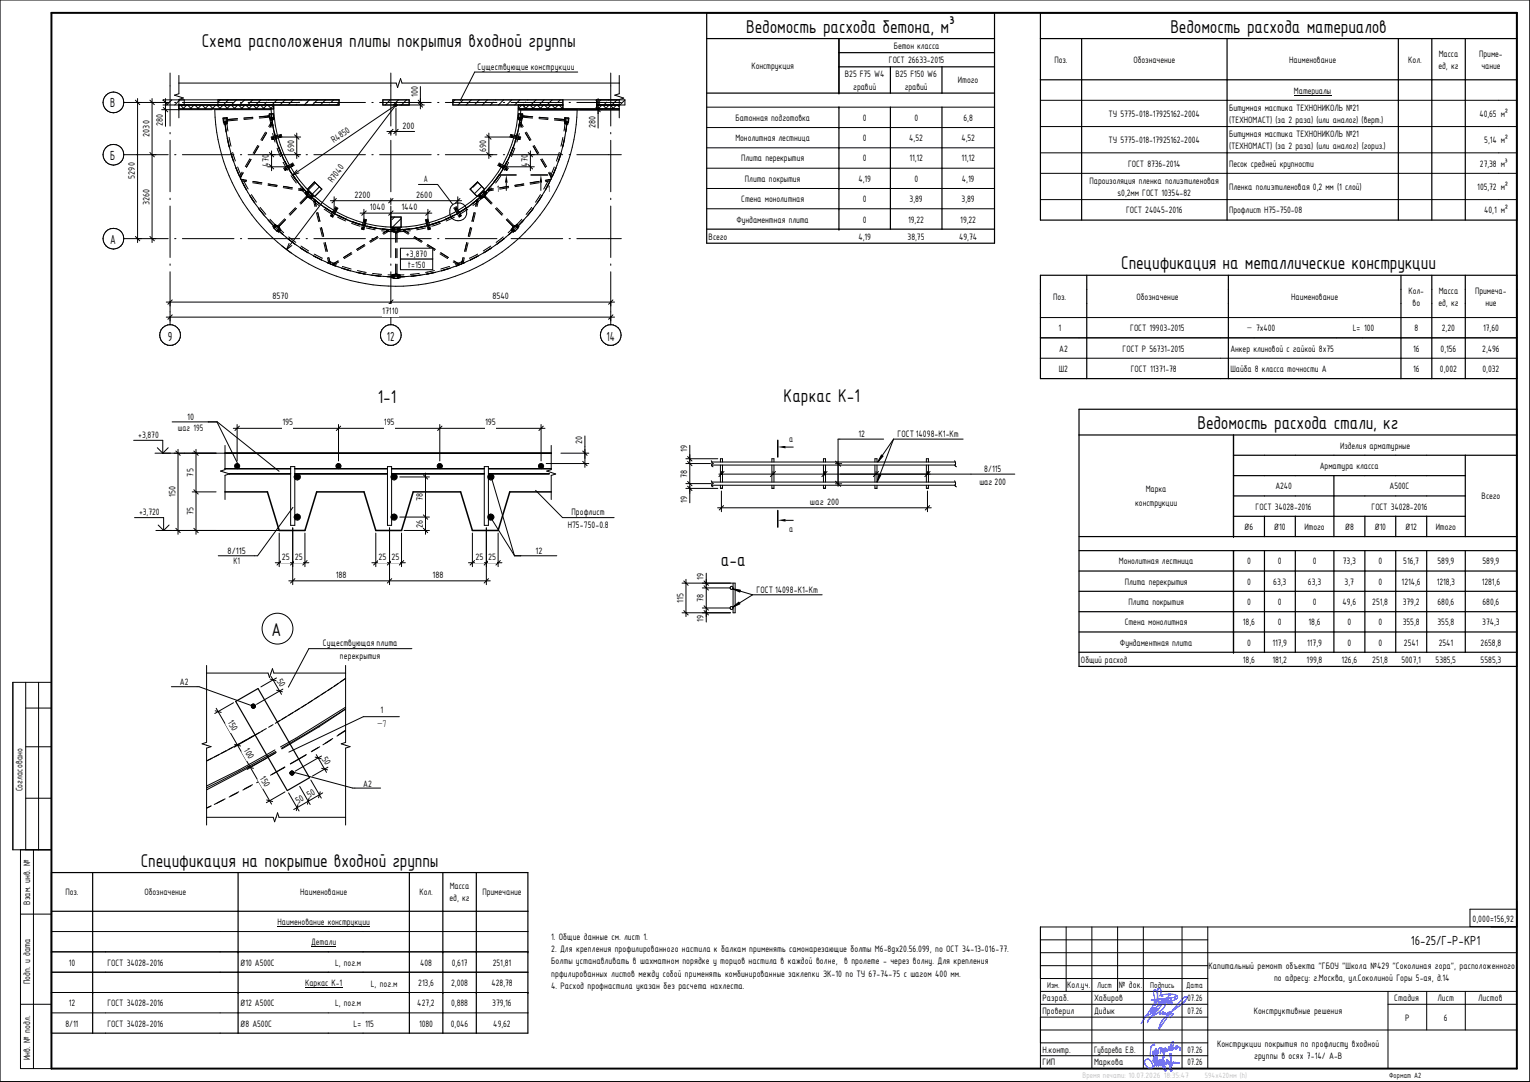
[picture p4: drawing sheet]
<svg xmlns="http://www.w3.org/2000/svg" width="594mm" height="420mm" viewBox="0 0 594 420" stroke-linecap="round" stroke-linejoin="round" font-family="sans-serif">
<defs><g id="words">
<g font-size="7.7">
<text x="289.8" y="12.7">Ведомость расхода бетона, м³</text>
<text x="454.4" y="12.7">Ведомость расхода материалов</text>
<text x="78.3" y="18.4">Схема расположения плиты покрытия входной группы</text>
<text x="435.3" y="104.6">Спецификация на металлические конструкции</text>
<text x="146.7" y="156.7">1-1</text>
<text x="304.3" y="156.1">Каркас К-1</text>
<text x="464.9" y="166.6">Ведомость расхода стали, кг</text>
<text x="279.9" y="219.7">а-а</text>
<text x="105.4" y="246.9">А</text>
<text x="54.6" y="336.5">Спецификация на покрытие входной группы</text>
</g>
<g font-size="5.5">
<text x="42.8" y="41.7">В</text>
<text x="42.8" y="62.1">Б</text>
<text x="42.7" y="94.7">А</text>
<text x="65.1" y="132.3">9</text>
<text x="150.2" y="132.3">12</text>
<text x="235.5" y="132.3">14</text>
<text x="547.8" y="366.9">16-25/Г-Р-КР1</text>
</g>
<g font-size="3.9">
<text x="347" y="19.1">Бетон класса</text>
<text x="558.6" y="22">Масса</text>
<text x="574.4" y="22">Приме-</text>
<text x="291.8" y="26.9">Конструкция</text>
<text x="345.1" y="24.6">ГОСТ 26633-2015</text>
<text x="409.4" y="24.3">Поз.</text>
<text x="440.1" y="24.3">Обозначение</text>
<text x="500.5" y="24.3">Наименование</text>
<text x="546.8" y="24.3">Кол.</text>
<text x="558.5" y="26.7">ед, кг</text>
<text x="575.2" y="26.7">чание</text>
<text x="328.1" y="30.1">B25 F75 W4</text>
<text x="331.3" y="34.8">гравий</text>
<text x="347.7" y="30.1">B25 F150 W6</text>
<text x="351.3" y="34.8">гравий</text>
<text x="372" y="32.4">Итого</text>
<text x="162.2" y="37.8" transform="rotate(-90 162.2 37.8)">100</text>
<text x="502.4" y="36.3">Материалы</text>
<text x="285.5" y="46.9">Батонная подготовка</text>
<text x="335" y="46.9">0</text>
<text x="355" y="46.9">0</text>
<text x="374.1" y="46.9">6,8</text>
<text x="430.4" y="45.4">ТУ 5775-018-17925162-2004</text>
<text x="477.2" y="43.1">Битумная мастика ТЕХНОНИКОЛЬ №21</text>
<text x="477.2" y="47.8">(ТЕХНОМАСТ) (за 2 раза) (или аналог) (верт.)</text>
<text x="574.4" y="45.4">40,65 м²</text>
<text x="58" y="53" transform="rotate(-90 58 53)">2030</text>
<text x="63.2" y="49.1" transform="rotate(-90 63.2 49.1)">280</text>
<text x="156.3" y="50">200</text>
<text x="231.2" y="49.7" transform="rotate(-90 231.2 49.7)">280</text>
<text x="477.2" y="53.3">Битумная мастика ТЕХНОНИКОЛЬ №21</text>
<text x="114.2" y="59" transform="rotate(-90 114.2 59)">690</text>
<text x="129.6" y="55.5" transform="rotate(-34 129.6 55.5)">R4850</text>
<text x="188.8" y="59" transform="rotate(-90 188.8 59)">690</text>
<text x="285.5" y="54.8">Монолитная лестница</text>
<text x="335" y="54.8">0</text>
<text x="353.1" y="54.8">4,52</text>
<text x="373.3" y="54.8">4,52</text>
<text x="430.4" y="55.6">ТУ 5775-018-17925162-2004</text>
<text x="477.2" y="58">(ТЕХНОМАСТ) (за 2 раза) (или аналог) (гориз.)</text>
<text x="576.3" y="55.6">5,14 м²</text>
<text x="104.4" y="64.9" transform="rotate(-90 104.4 64.9)">470</text>
<text x="204.9" y="64.9" transform="rotate(-90 204.9 64.9)">470</text>
<text x="287.8" y="62.7">Плита перекрытия</text>
<text x="335" y="62.7">0</text>
<text x="353.1" y="62.7">11,12</text>
<text x="373.3" y="62.7">11,12</text>
<text x="438" y="64.7">ГОСТ 8736-2014</text>
<text x="477.2" y="64.7">Песок средней крупности</text>
<text x="574.6" y="64.7">27,38 м³</text>
<text x="52.4" y="69.3" transform="rotate(-90 52.4 69.3)">5290</text>
<text x="129.1" y="71.2" transform="rotate(-53 129.1 71.2)">R7040</text>
<text x="164.6" y="70.9">А</text>
<text x="289.3" y="70.6">Плита покрытия</text>
<text x="333.3" y="70.6">4,19</text>
<text x="355" y="70.6">0</text>
<text x="373.5" y="70.6">4,19</text>
<text x="423" y="71.4">Пароизоляция пленка полиэтиленовая</text>
<text x="137.6" y="76.8">2200</text>
<text x="161.6" y="76.8">2600</text>
<text x="192.9" y="74.6">1</text>
<text x="212.8" y="74.4">1</text>
<text x="433.9" y="76.1">s0,2мм ГОСТ 10354-82</text>
<text x="477.2" y="73.8">Пленка полиэтиленовая 0,2 мм (1 слой)</text>
<text x="573.6" y="73.8">105,72 м²</text>
<text x="58" y="79.5" transform="rotate(-90 58 79.5)">3260</text>
<text x="143.5" y="81.7">1040</text>
<text x="155.9" y="81.7">1440</text>
<text x="287.8" y="78.5">Стена монолитная</text>
<text x="335" y="78.5">0</text>
<text x="353.2" y="78.5">3,89</text>
<text x="373.4" y="78.5">3,89</text>
<text x="437.2" y="82.8">ГОСТ 24045-2016</text>
<text x="477.2" y="82.8">Профлист H75-750-08</text>
<text x="576.3" y="82.8">40,1 м²</text>
<text x="286" y="86.4">Фундаментная плита</text>
<text x="335" y="86.4">0</text>
<text x="352.6" y="86.4">19,22</text>
<text x="372.9" y="86.4">19,22</text>
<text x="275.2" y="93.1">Всего</text>
<text x="333.3" y="93.1">4,19</text>
<text x="352.4" y="93.1">38,75</text>
<text x="372.4" y="93.1">49,74</text>
<text x="157.6" y="99.9">+3,870</text>
<text x="158.4" y="103.9">t=150</text>
<text x="105.8" y="116.2">8570</text>
<text x="191.2" y="116.2">8540</text>
<text x="408.9" y="116.5">Поз.</text>
<text x="441.3" y="116.5">Обозначение</text>
<text x="501.3" y="116.5">Наименование</text>
<text x="546.9" y="114.1">Кол-</text>
<text x="548.5" y="118.8">во</text>
<text x="558.5" y="118.8">ед, кг</text>
<text x="558.6" y="114.1">Масса</text>
<text x="572.8" y="114.1">Примеча-</text>
<text x="576.7" y="118.8">ние</text>
<text x="148.4" y="122">17110</text>
<text x="411" y="128.6">1</text>
<text x="438.9" y="128.6">ГОСТ 19903-2015</text>
<text x="525.3" y="128.6">L= 100</text>
<text x="549.2" y="128.6">8</text>
<text x="559.9" y="128.6">2,20</text>
<text x="575.9" y="128.6">17,60</text>
<text x="411.3" y="136.5">А2</text>
<text x="435.9" y="136.5">ГОСТ Р 56731-2015</text>
<text x="477.7" y="136.5">Анкер клиновой с гайкой 8х75</text>
<text x="548.7" y="136.5">16</text>
<text x="559.3" y="136.5">0,156</text>
<text x="575.6" y="136.5">2,496</text>
<text x="411.2" y="144.4">Ш2</text>
<text x="439.1" y="144.4">ГОСТ 11371-78</text>
<text x="477.7" y="144.4">Шайба 8 класса точности А</text>
<text x="548.7" y="144.4">16</text>
<text x="559.1" y="144.4">0,002</text>
<text x="575.6" y="144.4">0,032</text>
<text x="69.1" y="167.2">шаг 195</text>
<text x="72.6" y="163.2">10</text>
<text x="109.6" y="165.2">195</text>
<text x="149" y="165.2">195</text>
<text x="188.3" y="165.2">195</text>
<text x="53.7" y="170">+3,870</text>
<text x="226.1" y="172.4" transform="rotate(-90 226.1 172.4)">20</text>
<text x="306.4" y="171.7">а</text>
<text x="266.8" y="175.6" transform="rotate(-90 266.8 175.6)">19</text>
<text x="520.3" y="174.2">Изделия арматурные</text>
<text x="75.1" y="185" transform="rotate(-90 75.1 185)">75</text>
<text x="266.8" y="185.5" transform="rotate(-90 266.8 185.5)">78</text>
<text x="512.4" y="182.1">Арматура класса</text>
<text x="444.9" y="191.2">Марка</text>
<text x="495.2" y="190">А240</text>
<text x="539.6" y="190">А500С</text>
<text x="68.1" y="193.1" transform="rotate(-90 68.1 193.1)">150</text>
<text x="164.2" y="194.6" transform="rotate(-90 164.2 194.6)">78</text>
<text x="266.8" y="195.2" transform="rotate(-90 266.8 195.2)">19</text>
<text x="314.5" y="196.1">шаг 200</text>
<text x="440.8" y="196.7">конструкции</text>
<text x="487.5" y="197.9">ГОСТ 34028-2016</text>
<text x="532.5" y="197.9">ГОСТ 34028-2016</text>
<text x="575.3" y="193.9">Всего</text>
<text x="54" y="200">+3,720</text>
<text x="75.1" y="200.1" transform="rotate(-90 75.1 200.1)">75</text>
<text x="164.2" y="204.9" transform="rotate(-90 164.2 204.9)">26</text>
<text x="306.4" y="206.8">а</text>
<text x="483.1" y="205.8">Ø6</text>
<text x="494.7" y="205.8">Ø10</text>
<text x="506.5" y="205.8">Итого</text>
<text x="522.2" y="205.8">Ø8</text>
<text x="533.6" y="205.8">Ø10</text>
<text x="545.6" y="205.8">Ø12</text>
<text x="557.5" y="205.8">Итого</text>
<text x="88.4" y="215.2">8/115</text>
<text x="208" y="215.2">12</text>
<text x="90.6" y="219.2">К1</text>
<text x="109.5" y="217.4">25</text>
<text x="114.5" y="217.4">25</text>
<text x="147" y="217.4">25</text>
<text x="152" y="217.4">25</text>
<text x="184.6" y="217.4">25</text>
<text x="189.6" y="217.4">25</text>
<text x="434.4" y="219.2">Монолитная лестница</text>
<text x="484.2" y="219.2">0</text>
<text x="496.2" y="219.2">0</text>
<text x="509.7" y="219.2">0</text>
<text x="521.4" y="219.2">73,3</text>
<text x="535.2" y="219.2">0</text>
<text x="544.9" y="219.2">516,7</text>
<text x="558.2" y="219.2">589,9</text>
<text x="575.6" y="219.2">589,9</text>
<text x="130.3" y="224.5">188</text>
<text x="167.9" y="224.5">188</text>
<text x="273.2" y="225.2" transform="rotate(-90 273.2 225.2)">19</text>
<text x="436.7" y="227">Плита перекрытия</text>
<text x="484.2" y="227">0</text>
<text x="494.4" y="227">63,3</text>
<text x="507.9" y="227">63,3</text>
<text x="522.1" y="227">3,7</text>
<text x="535.2" y="227">0</text>
<text x="544.2" y="227">1214,6</text>
<text x="557.9" y="227">1218,3</text>
<text x="575.3" y="227">1281,6</text>
<text x="273.2" y="233.8" transform="rotate(-90 273.2 233.8)">78</text>
<text x="265.3" y="234.1" transform="rotate(-90 265.3 234.1)">115</text>
<text x="438.1" y="234.9">Плита покрытия</text>
<text x="484.2" y="234.9">0</text>
<text x="496.2" y="234.9">0</text>
<text x="509.7" y="234.9">0</text>
<text x="521.3" y="234.9">49,6</text>
<text x="532.8" y="234.9">251,8</text>
<text x="544.7" y="234.9">379,2</text>
<text x="558.2" y="234.9">680,6</text>
<text x="575.6" y="234.9">680,6</text>
<text x="273.2" y="241.6" transform="rotate(-90 273.2 241.6)">19</text>
<text x="436.7" y="242.8">Стена монолитная</text>
<text x="482.6" y="242.8">18,6</text>
<text x="496.2" y="242.8">0</text>
<text x="508.1" y="242.8">18,6</text>
<text x="523.2" y="242.8">0</text>
<text x="535.2" y="242.8">0</text>
<text x="544.7" y="242.8">355,8</text>
<text x="558.2" y="242.8">355,8</text>
<text x="575.6" y="242.8">374,3</text>
<text x="434.8" y="250.7">Фундаментная плита</text>
<text x="484.2" y="250.7">0</text>
<text x="494.1" y="250.7">117,9</text>
<text x="507.6" y="250.7">117,9</text>
<text x="523.2" y="250.7">0</text>
<text x="535.2" y="250.7">0</text>
<text x="545.1" y="250.7">2541</text>
<text x="558.6" y="250.7">2541</text>
<text x="574.9" y="250.7">2658,8</text>
<text x="419.7" y="257.4">Общий расход</text>
<text x="482.6" y="257.4">18,6</text>
<text x="494.1" y="257.4">181,2</text>
<text x="507.4" y="257.4">199,8</text>
<text x="520.9" y="257.4">126,6</text>
<text x="532.8" y="257.4">251,8</text>
<text x="544.1" y="257.4">5007,1</text>
<text x="557.4" y="257.4">5385,5</text>
<text x="574.9" y="257.4">5585,3</text>
<text x="69.8" y="266">А2</text>
<text x="107.4" y="264.3" transform="rotate(60 107.4 264.3)">50</text>
<text x="88.3" y="280.5" transform="rotate(60 88.3 280.5)">150</text>
<text x="147.8" y="277">1</text>
<text x="94.6" y="291.4" transform="rotate(60 94.6 291.4)">100</text>
<text x="124.9" y="294.6" transform="rotate(60 124.9 294.6)">50</text>
<text x="100.8" y="302.2" transform="rotate(60 100.8 302.2)">150</text>
<text x="141" y="305.4">А2</text>
<text x="8.8" y="307.3" transform="rotate(-90 8.8 307.3)">Согласовано</text>
<text x="120" y="309.8" transform="rotate(-30 120 309.8)">50</text>
<text x="115.6" y="312.3" transform="rotate(-30 115.6 312.3)">50</text>
<text x="25.4" y="347.7">Поз.</text>
<text x="56.1" y="347.7">Обозначение</text>
<text x="116.5" y="347.7">Наименование</text>
<text x="162.8" y="347.7">Кол.</text>
<text x="174.6" y="345.4">Масса</text>
<text x="187.4" y="347.7">Примечание</text>
<text x="11.8" y="351.2" transform="rotate(-90 11.8 351.2)">Взам. инв. №</text>
<text x="174.5" y="350.1">ед, кг</text>
<text x="107.8" y="359.2">Наименование конструкции</text>
<text x="571.7" y="357.8">0,000=156,92</text>
<text x="214" y="365">1. Общие данные см. лист 1.</text>
<text x="120.8" y="367">Детали</text>
<text x="214" y="369.7">2. Для крепления профилированного настила к балкам применять самонарезающие болты М6-8gх20.56.099, по ОСТ 34-13-016-77.</text>
<text x="26.7" y="374.9">10</text>
<text x="41.7" y="374.9">ГОСТ 34028-2016</text>
<text x="93.2" y="374.9">Ø10 А500С</text>
<text x="130.1" y="374.9">L, пог.м</text>
<text x="163.1" y="374.9">408</text>
<text x="175.4" y="374.9">0,617</text>
<text x="191.3" y="374.9">251,81</text>
<text x="214" y="374.5">Болты устанавливать в шахматном порядке у торцов настила в каждой волне, в пролете - через волну. Для крепления</text>
<text x="469.2" y="376.1">Капитальный ремонт объекта &quot;ГБОУ &quot;Школа №429 &quot;Соколиная гора&quot;, расположенного</text>
<text x="11.8" y="382.1" transform="rotate(-90 11.8 382.1)">Подп. и дата</text>
<text x="118.4" y="382.8">Каркас К-1</text>
<text x="143.9" y="383.2">L, пог.м</text>
<text x="162.4" y="382.8">213,6</text>
<text x="175.2" y="382.8">2,008</text>
<text x="190.8" y="382.8">428,78</text>
<text x="214" y="379.2">прфилированных листов между собой применять комбинированные заклепки ЗК-10 по ТУ 67-74-75 с шагом 400 мм.</text>
<text x="414.4" y="383.6">Кол.уч.</text>
<text x="434.5" y="383.6">№ док.</text>
<text x="494.7" y="380.9">по адресу: г.Москва, ул.Соколиной Горы 5-ая, д.14</text>
<text x="214" y="384">4. Расход профнастила указан без расчета нахлеста.</text>
<text x="404.8" y="388.7">Разраб.</text>
<text x="424.8" y="388.7">Хабиров</text>
<text x="461" y="388.7">07.26</text>
<text x="541.4" y="388.6">Стадия</text>
<text x="558.2" y="388.6">Лист</text>
<text x="574" y="388.6">Листов</text>
<text x="26.7" y="390.7">12</text>
<text x="41.7" y="390.7">ГОСТ 34028-2016</text>
<text x="93.2" y="390.7">Ø12 А500С</text>
<text x="130.1" y="390.7">L, пог.м</text>
<text x="162" y="390.7">427,2</text>
<text x="175.2" y="390.7">0,888</text>
<text x="191.1" y="390.7">379,16</text>
<text x="404.8" y="393.7">Проверил</text>
<text x="424.8" y="393.7">Дидык</text>
<text x="461" y="393.7">07.26</text>
<text x="486.8" y="393.8">Конструктивные решения</text>
<text x="25.4" y="398.6">8/11</text>
<text x="41.7" y="398.6">ГОСТ 34028-2016</text>
<text x="93.2" y="398.6">Ø8 А500С</text>
<text x="137.3" y="398.6">L= 115</text>
<text x="162.7" y="398.6">1080</text>
<text x="175" y="398.6">0,046</text>
<text x="191.6" y="398.6">49,62</text>
<text x="545.5" y="396.4">Р</text>
<text x="560.6" y="396.4">6</text>
<text x="472.6" y="406.4">Конструкции покрытия по профлисту входной</text>
<text x="11.8" y="411.6" transform="rotate(-90 11.8 411.6)">Инв. № подл.</text>
<text x="404.8" y="413.7">ГИП</text>
<text x="404.8" y="408.7">Н.контр.</text>
<text x="424.8" y="413.7">Маркова</text>
<text x="424.8" y="408.7">Губарева Е.В.</text>
<text x="461" y="413.7">07.26</text>
<text x="461" y="408.7">07.26</text>
<text x="487" y="411.2">группы в осях 7-14/ А-В</text>
</g>
<text font-size="3.7" x="146.5" y="282.2">—7</text>
<text font-size="3.6" x="484.1" y="128.4">— 7х400</text>
<g font-size="3.5">
<text x="185.4" y="27.1">Существующие конструкции</text>
<text x="333.3" y="169.6">12</text>
<text x="348.5" y="169.6">ГОСТ 14098-К1-Кт</text>
<text x="382.1" y="183.2">8/115</text>
<text x="380.3" y="188.2">шаг 200</text>
<text x="221.9" y="200.1">Профлист</text>
<text x="220.4" y="205.1">Н75-750-0.8</text>
<text x="293.8" y="230.1">ГОСТ 14098-К1-Кт</text>
<text x="125.3" y="251">Существующая плита</text>
<text x="132" y="256">перекрытия</text>
<text x="406.6" y="383.7">Изм.</text>
<text x="426.1" y="383.6">Лист</text>
<text x="446.7" y="383.6">Подпись</text>
<text x="460.6" y="383.6">Дата</text>
</g>
<text font-size="3.4" fill="#c1c1c1" x="420.4" y="418.6">Время печати: 10.07.2026 18:35:47</text>
<text font-size="3.2" fill="#c1c1c1" x="467.8" y="418.6">594х420мм (h)</text>
<text font-size="3.2" x="539.4" y="418.5">Формат А2</text>
</g></defs>
<path d="M87.4 176h126.6M87.4 191h16.4l4.6 15h10l4.6-15h18.3l4.6 15h10l4.5-15h18.5l4.5 15h10l4.5-15h16.1" fill="none" stroke="#000" stroke-width=".59"/>
<path d="M91.1 180h1.9v1.9h-1.9zM114.2 199.6h2.4v2.3h-2.4zM114.2 184h2.4v2.4h-2.4zM130.4 180h2v1.9h-2zM151.8 199.6h2.4v2.3h-2.4zM151.8 184h2.4v2.4h-2.4zM169.7 180h2v1.9h-2zM189.4 199.6h2.4v2.3h-2.4zM189.4 184h2.4v2.4h-2.4zM209.1 180h2v1.9h-2z" fill="#000"/>
<g fill="none" stroke="#000" stroke-width=".39">
<path d="M63.3 38.8h68.3v2h-68.3M63.5 38.8l-.2 .3M66.7 38.8l-2 2M69.5 29.3v7.1l-1.8 .6 3.5 1.1-1.7 .5v7.2M69.5 32.3h84.3l.6 1.7 1.1-3.5 .6 1.8h84.3M69.8 38.8l-1.9 2M71.5 38.8v2M84.6 38.8v2M85.5 38.8l-.8 .9M88.7 38.8l-3.5 3.5M91.7 38.9l-1.9 1.9 1.5 1.5M95 38.8l-2 2"/>
<path d="M98.1 38.8l-1.7 1.7M101.3 38.8l-2 2M103.5 39.7l-1.1 1.1M104.3 38.9h.1M107.6 38.8l-2 2M110.7 38.8l-2 2M113.8 38.8l-2 2M116.1 39.6v.1M117 38.8l-.1 .1M120.1 38.8l-2 2M123.3 38.8l-2 2M126.4 38.8l-2 2"/>
<path d="M129.6 38.8l-1 .9M131.6 39.8l-.9 1M148.7 38.8h10.2v2h-10.2zM151.5 38.8l-1.9 2M154.7 38.8l-2 2M157.9 38.8l-2 2M176.7 38.8l-.9 .8M179.7 38.9l-1.9 1.9M183 38.8l-2 2M186.1 38.8l-1.7 1.7M189.3 38.8l-2 2M191.5 39.7l-1.1 1.1"/>
<path d="M192.3 38.9h.1M195.6 38.8l-2.1 2M198.7 38.8l-2 2M201.8 38.8l-2 2M204.1 39.6v.1M205 38.8l-.1 .1M208.1 38.8l-2 2M211.3 38.8l-2 2M214.4 38.8l-2 2M217.5 38.8l-.8 .9M218.6 38.8v3.5M231.6 38.8v3.5"/>
<path d="M233.3 38.8l-1.7 1.6M235.5 39.7l-1.1 1.1M236.3 38.9h.1M239.6 38.8l-2 2M240.4 29.3v7.1l-1.7 .6 3.5 1.1-1.8 .6v7.1M242.6 38.8l-1.9 2M69.7 40.8l-.2 .2M70 40.8l1.5 1.5M71.3 40.5l-.3 .3M72.5 40.8l-1.5 1.5M72.8 40.8l1.5 1.5M75.3 40.8l-1.4 1.5"/>
<path d="M75.6 40.8l1.6 1.5M78.2 40.8l-1.5 1.5M78.5 40.8l1.5 1.5M81 40.8l-1.5 1.5M81.3 40.8l1.5 1.5M83.9 40.8l-1.6 1.5M84.2 40.8l1.4 1.5M86.6 45.8l.2 1.6M86.7 45.9l1.4-.1 .1 1.4M86.9 47.4l.1 .8 1.2-.2-.1-.7-1.2 .2M87 40.8l1.5 1.5M87.1 47.6l.1 .5"/>
<path d="M87.1 47.6h.1M87.2 47.6v.5M87.2 47.5v.1M87.3 45.8h-.7M87.3 45.8l.2 2.3 .5-.1M87.3 47.5l1.5 8.5M87.3 47.5l.4 2.8M87.4 47.4l.1 .6zM87.8 45.8l.2 2.2M87.8 45.8h-.5M87.9 47.4l.1 .6M87.9 47.4v.2"/>
<path d="M87.9 47.6l.1 .4M88 48h.1M88 47.4l-.1 .2M88 47.4v.6M88.1 45.7h.1M88.1 45.7l-.3 .1M88.1 45.7l.2 1.6M88.2 45.7l.1 1.6M88.2 47.5l-1.3 .1M88.2 53.7l.5 2.3M88.3 47.3l-1.5 .1M88.3 53.6l.7 3.5-.3-1.1"/>
<path d="M88.3 46.4l.1 .5 3.8-.3M88.5 50.9l-.5-3.5-.7 .1 .5 3.7M88.8 56l1.2 4.5M88.9 46.4h-.6M88.9 53.3l.8 3.5M89.5 40.8l-1.5 1.5M89.7 59.5l1.1 3.3zM90.3 59.2l1.1 3.3M92.2 46.1l-3.9 .3M92.3 40.8l-1.5 1.5M92.6 40.8l1.5 1.5M95.2 40.8l-1.6 1.5"/>
<path d="M95.5 40.8l1.4 1.5M98 40.8l-1.5 1.5M98.2 45.6l-3.5 .3M98.2 46.1l-3.5 .3M98.3 40.8l1.5 1.5M98.7 59.7l1.8-3-1.8 3.1M100.1 56.5l-1.8 3M100.8 40.8l-1.5 1.5M101.1 40.8l1.5 1.5M103.1 51.3l-1.8 3M103.5 51.6l-1.8 3 1.8-3M103.6 40.8l-1.5 1.5"/>
<path d="M103.9 40.8l1.5 1.5M104.5 45v.5l-3.8 .3M104.5 45l-3.8 .4M104.6 44.3l.1 1.5M104.6 45l-.6 .2 .6-.1M104.8 44.2l.3 2.3M104.8 44.2l-.2 .1M104.8 46l.5 3.4M105.1 46.5h.1M105.1 46.1v.4M105.2 48.6h.1M105.3 44.2l.2 2.3h-.5"/>
<path d="M105.3 44.2h-.5M105.3 53.2l3.9-1 .2 1-3.8 1zM105.4 45.8l.1 .6M105.5 46.4h.1M105.5 45.8v.3M105.5 45.9l.5 3.1M105.5 45.9l1.9 9M105.5 46.1h.1M105.5 46.1v.3M105.5 45.9l-.7 .1M105.5 45.9l.5 3M105.7 47.8l-.9 1.6"/>
<path d="M105.7 47.8l-.4-.3-1 1.6M105.7 47.8v.1M105.8 46h.1M105.8 46l.1 .4M105.9 46.4h.1M105.9 51.8l.9 3.4M105.9 53.6h.1M105.9 46l.1 .4M106 53.6h.1M106 44.2l.2 1.5M106 44.2l-1.4 .2 .1 1.4M106 44.2h-.7"/>
<path d="M106.1 46l-1.2 .1M106.1 45.8l.1 .7-1.3 .1v-.8M106.1 45.8l-1.2 .1M106.2 45.7l-1.5 .1M106.2 41l-1.2 1.3M107.1 53.7l-.1-.4 .4 1.4M107.3 54.4l2.3 6.1M107.3 52.7l.2 1M107.6 57.5l1.3 3.2M108.2 57l.4 1.1M108.4 57.6l.2 .5M108.4 53l-2 .5"/>
<path d="M108.6 58.1l1 2.4M108.6 58.1l.9 2.2M108.8 52.8h.1M108.8 52.7v.2M108.8 52.9h.1M108.8 52.7h.1M108.9 52.8h.1M115.3 40.5l-.3 .3M127.9 40.4v.1M153.7 40.5v.6M198.3 52.2l3.9 1-.3 1-3.9-1zM198.6 52.8h.1"/>
<path d="M198.7 52.9h.1M198.7 52.7h.1M198.7 52.8h.1M198.7 52.7v.2M198.9 58.1l-1 2.4M199.1 53l2 .5M199.2 57.2l-.3 .9M199.3 57.2l-1.4 3.3M199.9 57.5l-1.3 3.3M200.2 54.4l-1.3 3.7M200.2 52.7l-.2 1M200.5 53.3l-.3 1"/>
<path d="M201.2 40.8a47.5 47.5 0 0 1-47.5 47.5 47.5 47.5 0 0 1-47.5-47.5v1.5h-36.7M201.2 42.3h39.2M201.2 42.4h39.2M201.3 40.8v1.5M201.3 42.8h39.1M201.4 44.2h.1M201.4 45.9l1.2 .2M201.4 45.8l-.1 .7 1.3 .1v-.8M201.4 45.8l1.2 .1M201.5 44.2l-.3 1.5 1.6 .1M201.5 44.2l1.4 .2-.1 1.4M201.5 44.2h.6"/>
<path d="M201.5 49.1l.5-3.2a48.6 48.6 0 0 1-43.4 43.1M201.5 53.6h.1M201.5 46.4h.1M201.6 53.6h.1M201.6 46l-.1 .4M201.6 46h.1M201.6 46v.4M201.6 48.4l-1.6 6.5 .9-3.4M201.6 51.8l-.9 3.4M201.6 53.6h-.1M201.8 47.8l.9 1.6M201.8 47.8l.4-.3 1 1.6"/>
<path d="M201.8 47.8v.2M201.8 48l.4 .6M201.8 47.5l.4-4.9h21.9a70.4 70.4 0 0 1-70.4 68.6 70.4 70.4 0 0 1-70.3-68.6h21.9a48.5 48.5 0 0 0 53.3 46.4M201.8 47.9v.1M202 46h.1M202.1 44.2h.5M202.1 44.2l-.2 2.3h.4M202.1 45.8l-.2 .6zM202.2 48.6h.1M202.3 46.5h.1M202.4 46.1l-.1 .4M202.4 46.1h.1"/>
<path d="M202.5 46.1l-.1 .4M202.6 44.2l.3 .1M202.6 44.2l-.3 2.3M202.6 40.8l-1.3 1.3 .3 .2M202.7 46l-.8-.1-.4 3.1M202.7 46l-.5 3.4M202.9 44.3l-.1 1.5M202.9 45h.1M203 45l3.8 .4M203 45l-.1 .5 3.9 .3M203.3 40.5l-.4 .3 1.5 1.5M203.5 45.1h-.6"/>
<path d="M203.5 40.8v.9M204 51.6l1.8 3M204.4 51.3l1.8 3M205.5 40.8l-1.5 1.5M205.8 40.8l1.5 1.5M207 56.7l1.7 3.1M207 56.7l1.8 3M207.4 56.5l1.8 3M208.3 40.8l-1.5 1.5M208.6 40.8l1.5 1.5M209.3 46.1l3.5 .3M209.3 45.6l3.5 .3"/>
<path d="M211.1 40.8l-1.5 1.5M211.4 40.8l1.5 1.5M213.9 40.8l-1.4 1.5M214.2 40.8l1.6 1.5M215.3 46.1l3.9 .3M215.9 40.4v.1M216.8 40.8l-1.5 1.5M217.1 40.8l1.5 1.4M217.2 59.2l-1.1 3.3M217.8 59.5l-1.1 3.3M218.5 57l-1.7 5.9M218.6 53.4l-.8 3.4"/>
<path d="M218.6 41.8l-.5 .5M218.6 40.8h-42.8v-2h66.8v2h-11M218.6 46.4h.6M219.2 46.4l-.1 .5-3.8-.3M219.2 53.7l-.8 3.4M219.2 47.2l1.5 .2M219.3 53.7l-.8 3.4M219.3 47.5l1.2 .1M219.3 47.4l1.3 .1M219.4 45.7l-.2 1.6M219.4 47.3l-.1 .7 1.2 .2 .1-.8M219.4 45.7l.3 .1"/>
<path d="M219.4 48h.1M219.4 47.4l.8 .1-.5 3.7 .5-3.7M219.4 47.4l-.4 3.5M219.5 47.5l.1 .1M219.5 47.4v.1M219.5 47.4l-.1 .6M219.5 47.5l-.1 .5M219.6 47.6l-.1 .4M219.6 51.6l-1 4.7M219.7 45.8h.5M219.7 45.8l-.2 2.2M220 48h.1"/>
<path d="M220.1 47.9v.1M220.1 47.4l-.1 .6M220.1 47.4v.4M220.1 47.5l-.5 4.1M220.2 45.8h.6M220.2 45.8l-.2 2.3-.5-.1M220.3 47.6h.1M220.3 47.6v.5M220.3 47.5v.1M220.4 47.6l-.1 .5M220.4 47.5v.1M220.4 47.5l-.1 .6"/>
<path d="M220.8 45.8l-.1 1.6M220.8 45.9l-1.4-.1-.2 1.4M231.6 41.2l1.1 1.1M233.8 40.8l-1.6 1.5M234.1 40.8l1.4 1.5M236.6 40.8l-1.5 1.5M236.9 40.8l1.5 1.5M239.4 40.8l-1.5 1.5M239.7 40.8l.7 .7M90 60.5l.3 1M90.3 61.5l2 5.4M91.6 65.2l.7 1.7"/>
<path d="M91.6 65.2l1.4 3.2M92.3 64.9l1.3 3.2M92.3 66.9l.7 1.5M92.3 66.9l1.2 2.6M93.3 69h.1M93.5 68.7l-.2 .3M93.5 69.6l1.9 3.6M93.7 69.7h.2M93.8 68.3h.1M93.8 69.6l-.1 .1M93.8 69.6l.7 .2M93.8 68.3l-.4 .7"/>
<path d="M93.9 69.8l1.9 .3M93.9 69.7l-.1 .6 1.9 .2M93.9 69.7l1.9 .3M94 66.8l-1 1.7 .5 .2M94 70.7l1.7 3M94.1 70.6l1.6 3.1M94.4 67.1l-1 1.6M94.4 67.1l-.9 1.6M94.7 70.3l1.6 3.1M95.4 73.2l2.5 4.1M96.9 75.9l1.9 2.9M97 75.9l1.9 2.9"/>
<path d="M97 61.7l-1.8 3M97.4 61.9l-1.7 3M97.6 75.6l2 2.9M97.9 77.3l2.5 3.6M98.1 71l3.5 .5M98.2 70.4l3.5 .6M104 71.9l3.5 .6M107.6 72l-3.5-.6 3.5 .6M108.9 60.7v.1M109.6 60.5l2.5 5M110 72.9l3.4 .5M110 63l1.7 3.1"/>
<path d="M110.1 72.4l3.4 .6M110.1 72.3l3.4 .6M110.2 65.3l3.5-2 .5 .9-3.5 2zM110.6 62.5l.1 .2M110.7 62.7l1.6 3.1M110.7 62.7l1.6 2.9M110.8 65.6h.1M110.8 65.5h.1M110.8 65.5v.1M110.9 65.5h.1M110.9 65.6h.1M110.9 65.5v.1"/>
<path d="M111.9 64.3l.5 .9M112.2 65.5l2.4 3.7M113 68.2l2.1 2.9M113 64.3l-1.7 1M113.4 64h.1M113.4 64l.1 .1M113.4 64v.1M113.5 64.1h.1M113.5 64h.1M113.5 64v.1M113.7 67.9l2 2.8M114 68.4l.3 .5"/>
<path d="M114.3 68.9l.2 .3M114.5 69.2l2.4 3.1M114.6 69.2l1 1.4M116 73.4l1.8 .3M116 73.3l1.8 .3M116.5 78.8l2.6-2.7 .4 .3-2.7 2.8M116.6 73l2.3 2.5M117 72.3l2.4 2.7M117.1 73.4l.8 .2M117.1 73.4v.1M117.2 72.5l2.2 2.5M117.3 72.7l2.1 2.4"/>
<path d="M117.8 73.6l.2 .1zM117.8 73.6l-.1 .5-1.8-.3M117.9 73.6h-.1M118.7 75l.4 .4M118.7 74.9l.3-.3 2.2 2.1-.4 .3M118.7 74.9l2.1 2.1M118.7 74.9l.3 .3M118.7 74.9v.1M118.9 75.5l1-.8-.6-.5-.8 .9 .5 .5M119 75.7l1.1 1 .9-1M119 75.2v.1M119 74.7l.4 .4"/>
<path d="M119.2 74.4l.5 .4M119.2 74.4l.5 .4zM119.3 75h.1M119.4 75l-.5 .5M119.5 76.2l-.5 .5M119.7 74.5l-.8 .9M120 74.6l1.2 1.1M120 74.6l-1.1 1.1 1.2 1.1M120 74.6l1.1 1.1M120.1 76.8h.1M120.3 76.6l.2 .1M120.3 76.6l.5 .4"/>
<path d="M120.4 76.6l.4 .4M120.6 76.3l.5 .3M120.6 76.2l.2 .2M120.7 76.3l3.4 2.8-1.5-1.2M120.7 76.3l-.5 .5 3.7 3M120.7 76.3l1.9 1.6M120.7 76.3l.3 .2M120.8 77h.1M120.8 76.4h.1M121 76l.4 .5M121 75.8l.6 .5-.9 .9-.5-.5M121 76.2l.4 .3"/>
<path d="M121.1 76.1l-.1 .1M121.1 75.9l-.9 .9M121.1 75.7l-1 1.1M121.2 75.7h-.1M121.2 75.9l-.9 .9M122.1 70.7l2.9 2.7-2.9 3-2.8-2.9zM122.2 77.6h.1M122.2 77.6l.1 .2M122.3 78l.5 2.1M122.3 77.6v.1M122.3 78l-.5 .1 .5 2.1M122.3 77.7l.1 .8-.1-.7"/>
<path d="M122.3 77.7v.1M122.5 71l-2.9 2.9M123.4 78.6l3.4 2.4M124 72.6l-2.8 2.8M182.5 73.4l2.9-2.7 2.8 2.8-2.9 2.8zM182.9 73.4h.1M184.1 78.6l-7.2 4.7M184.9 78l-.8 .5M185.2 77.7h.1M185.2 77.7l-.1 .8zM185.2 77.7v.1M185.5 70.8l-1.8 1.9"/>
<path d="M186.3 75.9l.8 .9M186.4 75.7l1 1.1M186.4 75.9l.8 .9M186.4 76.1v.1M186.4 75.8l-.5 .5 .9 .9 .5-.5M186.4 76.7h.1M186.5 76l-.4 .5 .5-.5M186.7 76.4h.1M186.7 76.3l-1.9 1.6M186.7 76.3l.5 .5-3.6 3M186.8 76.3l-3.5 2.8 1.5-1.2M186.8 76.3l-1.9 1.7"/>
<path d="M186.9 76.2l-.2 .2M186.9 76.3l-.4 .4M187 76.8l-.3 .2M187.1 72.4l-2.9 2.8M187.4 74.7l1.1 1-1.1 1-1-1M187.5 74.6l-1.1 1.1M187.5 74.6l1 1.1M187.6 74.7l.5-.5 .9 .9-.5 .5M187.7 74.6l.8 .9M187.7 74.5l.9 .9M187.9 74.7h.1M188 76.2l.5 .5-.5-.4"/>
<path d="M188.2 75h.1M188.2 75l-.2 .1M188.2 74.4l-.4 .4M188.2 74.4l-.3 .3M188.4 74.7l.1 .1M188.4 74.7l-.2 .2M188.5 75.3h.1M188.5 74.8l-.5 .4M188.5 74.6l-2.2 2.1 .3 .3M188.5 75.7l-1.1 1.1M188.8 74.9l-.3 .4M188.8 74.9v.1"/>
<path d="M188.8 74.9l-2.2 2.1M188.8 75l-.3 .3M189.6 73.6l.2 .5 1.8-.3M189.6 73.6h.1M190.2 72.6l-.4 .6M190.2 72.7l-2.1 2.4 1.7-1.9M190.4 73.4l-.8 .2M190.4 73.4v.1M190.9 73l-2.3 2.6-.6-.6 1.8-1.8M191.1 78.9l-2.7-2.8-.4 .3 2.7 2.8M191.5 73.3l-1.8 .4M193.5 68.4l-.6 .8"/>
<path d="M193.8 67.9l-4 5.3M193.8 67.9l-.9 1.3M193.8 63.3l3.5 2-.5 .9-3.5-2zM194 64.1h.1M194 64h.1M194 64v.1M194.4 64.3l1.8 1M194.5 68.2l-2.1 2.9M195.3 65.5l-1.8 2.8M195.5 65.2l-.1 .3M195.6 64.3l-.5 .9M196.5 65.5l.1 .1"/>
<path d="M196.5 65.5h.2M196.6 65.6h.1M196.6 65.5h.1M196.6 65.5v.1M196.8 62.7l-1.7 3.1 1.7-3.1M196.8 62.7h.1M196.8 62.7l-1.2 2.5M197.4 72.3l-3.4 .7M197.5 63l-1.7 3.1M197.5 72.9l-3.5 .5M197.9 60.5h.1M197.9 60.5l-1.1 2.2"/>
<path d="M199.9 72l3.5-.6-3.5 .6M203.4 71.9l-3.4 .6M209.2 77.9l-4.3 5.7M209.3 70.4l-3.5 .6M209.4 71l-3.5 .5M209.8 77l-.6 .9M209.8 75.6l-1.9 2.9M210.1 61.9l1.7 3-1.8-3M210.5 61.7l1.8 3M210.5 75.9l-1.9 2.9 1.2-1.7M210.5 75.9l-.7 1.2M211.7 74l-1.9 3"/>
<path d="M212.7 72.1l-1 1.8M212.8 70.4l-1.7 3M213 69.8h.1M213.4 70.7l-1.6 3 .9-1.6M213.4 70.7l-.7 1.4M213.5 66.8l1 1.7-.5 .2M213.6 69.8l-1.9 .3M213.6 68.2h.1M213.6 68.2l.4 .8M213.7 69.6l-2 .4M213.7 69.6l.1 .1M213.8 69.7h-.3l.1 .6-1.8 .2"/>
<path d="M213.9 69.6l-.1 .1M213.9 69.6h-.2M213.9 69.6l-1.2 2.5M214 68.7l.1 .2M214 68.7l-.9-1.6 .9 1.6M214.1 68.9l-.1 .1M215.2 66.9l.7-1.7-1.4 3.2M215.2 66.9l-1.2 2.6M215.2 64.9l-1.3 3.2M215.6 65.8l-.4 1.1M217.2 61.6l-1.6 4.1M217.5 60.6l-.2 .6"/>
<path d="M100.3 80.9l2.2 2.7M100.4 80.8l2.2 2.8M100.4 80.9l.4 .5M100.8 81.4l5.9 6.8M101 80.5l2.2 2.7M104.7 86.1l-.5-.7 2.5 2.7M104.9 85.1l2.3 2.5-.5 .6M106.2 87.9l.3 .3M106.2 87.9l.4 .4M106.2 87.8l.4 .5M106.2 87.8v.1M106.2 87.8l.3 .4"/>
<path d="M106.4 87.8l.4 .4M106.4 87.7l2.1 2 .4-.3M106.5 88.6l1 1.2 1.1-1.1M106.5 88.6l1.7 1.6 .8-.9-.5-.6M106.5 88.2l.1 .1M106.5 88.2h.1M106.5 88.6l1-1 1 1-1 1.1M106.6 88.3h.1M106.8 87.3l-.4 .5M106.8 87.3l.4 .4M106.8 87.3l.3 .3M107.1 87.6v.1"/>
<path d="M107.1 87.6l.1 .1M107.1 87.8l-.4-.5 2.2 2.1M107.2 87.5l-.8 .9M107.3 87.6l-.8 .9M107.4 87.6l-.6-.5-.8 .9 .5 .5M107.4 87.5l1.2 1.2M107.4 87.5l-.9 1.1M107.9 89.7l.4 .2M108 89.6l-.1 .1M108 89.3l.2 .2M108 89.5l1.9 1.6M108 89.3l.5 .4-.3-.2"/>
<path d="M108 88.1l.5-.4-.4 .4M108.1 89.5l2.9 2.5M108.3 89.9l-.4-.4 .6-.6 1.6 1.5M108.4 89l.4 .4zM108.5 88.9l.4 .5M108.6 88.8l-.9 .9M108.6 89l.3 .4M108.7 88.9l-.9 .9M110.5 85l-2.6 2.7 .3 .4 2.7-2.8M111 92.1l.8 .5M111.8 92.7l2.7 2.1M112.1 92l2.7 2.1"/>
<path d="M114.5 94.9l-2.7-2.2 6.5 4.6M114.7 80.6l-2.4 2.5M115.1 80.9l-2.5 2.6M116.6 96.2l3 1.9M116.9 95.5l2.9 2M117.1 96.6l2.4 1.6M118.3 97.3l.7 .5M119.1 97.8l3.1 1.8M121.7 99.4l3.1 1.6M121.7 99.3l3.2 1.6M122 98.7l3.1 1.6M122.5 99.7l.5 .3"/>
<path d="M122.9 82.6l.8 3.5M124.2 85.9l-.8-3.4 .8 3.4M124.3 88.5l.9 3.4M125.7 91.7l-.9-3.4 .8 3.5M125.8 94.3l.8 3.4M125.9 81.2l3 1.9M126.2 80.5l2.9 1.9-3-1.8M126.2 94.2l.9 3.4M127.2 81.3l3.3 1.9M127.7 100l.5 2.1M128.9 83.7h.1M128.9 83.6h.1"/>
<path d="M128.9 83.6l.2 .1M128.9 83.6v.1M129 83.6h.1M129 83.6v.1M129 83.7h.1M129 83.6l.1 .1M129 83.6l-.1 .1M129.1 83.7h.1M129.1 83.7h-.1M129.3 82.1l.9 .5M130.3 81.5l-1.1 1.7M130.3 80.3l.9 .6-2 3.4-.9-.5z"/>
<path d="M130.4 81l.1 .1M130.5 81h.1M130.5 81v.1M130.5 81.1h.1M130.5 83.3l3.1 1.5M131.1 84.3l3.1 1.5M131.3 83.6l3.2 1.5zM133.4 100l3-1.8-3 1.8M133.6 84.8l.6 .2M134.2 85l3.8 1.5M136.5 86.7l3.3 1.1M136.6 98.6l-3 1.8"/>
<path d="M136.8 86.1l3.3 1.1-2.1-.7M136.8 86l1.2 .5M138 86.5l3.6 1.1M140.8 87l1 .2M140.9 88.6h.1M140.9 88.5v.1M141 88.6h.1M141 88.5l-.1 .1M141.3 85.1l1 .2-1 3.9-1-.3zM141.5 95l-3 1.8M141.5 95l-3 1.9M141.6 86.2l-.6 1.9"/>
<path d="M141.6 85.7h.1M141.7 85.7h.1M141.7 85.6h.1M141.7 87.6l3.6 .9M141.7 85.6v.1M141.7 95.4l-2.9 1.9M141.7 85.6l-.1 .1M141.8 85.7h-.2M142.2 88.5l3.5 .7M142.5 87.8l3.5 .8-.7-.2M142.5 87.8l2.8 .6M145.3 88.5l5 .7"/>
<path d="M146.6 91.9l-3 1.8M146.8 92.3l-2.9 1.8M148.4 88.9l4.4 .4zM150 89.7h.1M150.1 89.6h.1M150.1 89.6l-.1 .1M150.3 89.1l2.1 .1M150.7 89.3l-2 1.3 2-1.2M150.7 89.3l.2 .5-1.9 1.2M150.7 89.3l.1-.1-.7 .4M151.8 84.3h3.9v4h-3.9zM152.2 89.7h3"/>
<path d="M152.2 89.2h3v.5h-.6M152.3 89.7h.6M152.5 89.2h.3v.8l-4.6-.4M152.7 88.7v1.2M152.9 88.9h-.6h.6M152.9 88.7v1.2M152.9 88.5h1.7v1.5l-1.7 .1zM152.9 88.7h-.7v1.2h.7M152.9 89.3h-.5l.5 .1M152.9 88.6h1.7M153.2 84.3l-1 1M153.7 96.6v3.5"/>
<path d="M153.7 90.2h.5v3.9M153.7 90.1v4M153.8 90.1l-.1 .6M154.2 96.6v3.5M154.5 88.6v1.4M154.6 88.7h.7v1.2h-.7M154.6 89.3h.5l-.5 .1M154.6 88.7v1.2M154.6 88.9h.6h-.6M154.8 88.7v1.2M155.7 84.9l-3.3 3.4M155.7 88l-.2 .3"/>
<path d="M156.4 89.1l.1 .1M156.5 89.1l.7 .4zM156.5 89.1v.1M156.8 89.4l1.9 1.2M157.2 89.1l-2.6 .1 .1 .8 4.6-.4M158.6 89l-4 .3 2.6-.1M158.8 90.6l-2-1.3-.2 .5 1.9 1.2M158.9 88.9l-1.7 .3M159.1 88.9l-.5 .1M160.6 92.3l3 1.8M160.9 91.9l3 1.8M162.2 88.5l-5 .6"/>
<path d="M162.7 88.3l-.5 .2M165 87.8l-3.5 .8 .7-.2M165 87.8l-.4 .1M165.2 85.3l1-.2 1 3.8-1 .3zM165.2 88.5l-3.4 .7M165.7 85.7h.1M165.7 85.6h.1M165.7 95.4l3 1.9M165.7 85.6v.1M165.8 85.6h.1M165.8 85.6l-.1 .1M165.8 85.7h.1"/>
<path d="M165.8 87.6l-3.6 .8M165.8 85.6v.1M165.9 86.2l.5 1.9M166.5 88.6h.1M166.5 88.5v.1M166.6 88.6h.1M166.7 87l-1 .2M169 96.8l-3-1.8 3 1.9M169.5 86.5l-3.6 1.1M170.7 86.1l-3.3 1.1 2.1-.7M170.7 86l-1.2 .5M170.9 98.6l2.9 1.8"/>
<path d="M171 86.7l-3.4 1.1M173.9 84.8l-4.4 1.7M174.1 100l-3-1.8 3 1.8M176.1 83.6l-3.1 1.5 3.1-1.4M176.3 80.8l.9-.5 1.9 3.5-.8 .5zM176.4 84.3l-3.1 1.5M176.9 81h.1M176.9 83.3l-2.7 1.3M176.9 80.9v.2M176.9 80.9v.1M176.9 80.9l.1 .1M177 81h.1"/>
<path d="M177.2 81.5l1.1 1.7M178.2 82.1l-.9 .5M178.4 83.6h.1M178.4 83.7h.1M178.4 83.6v.1M178.4 83.6l.1 .1M178.5 83.7h.1M178.5 83.5h.1M178.5 83.5v.2M178.5 83.5l-.1 .1M178.5 83.6h.1M178.5 83.6v.1"/>
<path d="M179.8 100l-.5 2.1M181.3 94.2l-.9 3.4M181.3 80.5l-3 1.9 3-1.8M181.6 81.3l-3 1.8M181.7 94.3l-.8 3.4M182.7 88.3l-.8 3.5M183.2 88.5l-.9 3.4M184.1 82.5l-.8 3.4M184.6 82.6l-.8 3.5M184.7 80.1l.5-2.1 .5 .1-.5 2.1M185.3 99.6l-4 2M185.3 99.6l-2.6 1.4"/>
<path d="M185.5 98.7l-3.1 1.5M185.7 99.3l-3.1 1.6M185.8 99.4l-.5 .2M189.2 97.3l-3.9 2.3M190.6 95.5l-2.9 2M190.8 96.2l-2.9 1.9M190.9 96.3l-3 1.9M192.5 81l2.4 2.5M192.8 80.6l2.4 2.5M195.4 92l-2.7 2.1M195.7 92.7l-2.8 2.1M195.7 92.7l-6.5 4.6"/>
<path d="M195.7 92.7l-2.8 2.2M196.6 85.3l2.8 2.8-.4-.4M197 85l2.7 2.8-.4 .3-2.7-2.8M198.6 89.4h.1M198.8 88.9l.8 .9M198.9 88.7l1 1M198.9 89.1h.1M199 88.8l-.6 .5 .9 .9 .5-.5-.9-.9M199 89.1l-.4 .3M199 88.9l.5 .6M199 88.9l-1.7 1.5M199 88.9v.2"/>
<path d="M199 88.9l-.4 .5M199 87.6v.1M199.3 89.6h.1M199.5 89.7h.1M199.5 89.7l-.4 .3M199.5 89.3l-.5 .4 .2-.1M199.5 89.5l-3.8 3.2M199.5 89.4l-.2 .1M199.6 89.6l-.5 .4M200 87.5l1 1.1M200 87.6l.9 1.1M200 87.6l-1.2 1 1.1 1.1"/>
<path d="M200.1 87.7l.6-.6 .8 .9-.6 .6M200.1 87.6l.9 .9M200.2 87.5l.9 .9M200.4 87.6v.1M200.7 87.3l-.3 .3M200.7 87.3v.1M200.7 87.3l.4 .4-2.1 2.1-.4-.4M200.7 87.3l-2.1 2.1M200.7 87.4l-.4 .4M200.9 88.1l-.2 .1M201 87.8h.1M201 88.6l-1.1 1.1"/>
<path d="M201 87.8l-.4 .4M201.1 87.8l-.2 .2M201.3 87.9l-.4 .4 .4-.3M201.3 87.9l-.4 .3M201.3 87.9v.1M201.3 88l-.3 .3M202.6 85.1l-2.4 2.6 .5 .5 2.7-2.7M203.5 85.2l-2.8 3 2.6-2.7M206.5 80.5l-2.2 2.8M207 80.9l-3.5 4.3M207.2 80.9l-2.2 2.7M123.1 100l3.8 1.9"/>
<path d="M127 101.9l8.6 3.2M127.2 100.1l.5 2.1 .5-.1M127.4 101.3l3.2 1.3M127.6 100l.5 2.2M128.1 101.6l.2 .7M128.2 102.1l.1 .2M128.3 102.3v.1M128.3 102.4h.1M128.9 102.7h.1M129 102.6l.1 .1M129 102.6l-.1 .1M129.3 102.5l-.4 .2"/>
<path d="M129.7 102.2l-.7 .4M130.4 103.3l-3.3-1.3 3.2 1.3M131.3 101.3l-2 1.2M131.5 101.7l-1.9 1.2-.3-.4M132.7 104.2h.1M132.8 104.1l3.3 1M133 103.5l3.3 1M134.7 104.7l.9 .3M135.6 105.1l.5 .1M135.6 105l7.9 1.7M138.5 105.8l3.4 .7M138.5 105.7l3.4 .7"/>
<path d="M138.8 105.1l3.4 .7M143.6 106.7l.4 .1M144 106.8l8.8 .7M144.6 106.2l3.6 .4M147.9 107.2l-3.5-.4 3.5 .5M150.4 107.4l2.4 .1M150.4 107.5l2.4 .1M150.7 106.7l2.2 .1-.1 .8M152.2 106.9h3M152.4 107.4v.1M152.7 106.7v1.2M152.9 106.7v1.2"/>
<path d="M152.9 106.9h-.6M152.9 107.7h-.6l.6 .1M152.9 106.5h1.7v1.6h-1.7zM152.9 106.7h-.7v1.2h.7M152.9 106.6h1.7M152.9 107.4l-.5 .1M152.9 108h1.7M153.7 102.6l.1 4.2-.1-.6M154.2 102.6v3.8h-.5M154.5 106.6v1.4M154.6 106.7h.7v1.2h-.7M154.6 106.7v1.2"/>
<path d="M154.6 106.9h.6v.5h-3M154.6 107.7h.6l-.6 .1M154.8 106.7v1.2M155.1 107.4v.1M155.1 107.4l-.5 .1M156.8 106.7l-2.2 .1M157.1 107.4l-2.5 .1M157.1 107.5l-2.5 .1M159.5 107.2l-4.8 .3M160.5 107.2l-.9 .1M162.8 106.2l-3.5 .4M163.1 106.8l-3.5 .4"/>
<path d="M163.5 106.8l-3.9 .4M168 106l-2.4 .4M168.7 105.1l-3.4 .7M169 105.7l-3.4 .8M169 105.7l-5.5 1.1M171.9 105l-2.9 .7M171.9 105.1l-.5 .1M172.8 104.7l-.9 .3M174.5 103.5l-3.4 1M174.7 104.1l-3.3 1M174.7 104.2l-2.8 .9M176 101.7l1.9 1.2 .3-.4"/>
<path d="M176.1 103.6l-3.3 1.1M176.2 101.3l1.9 1.2M177.4 103.2l-1.3 .4M177.8 102.2l.7 .4M178.2 102.5l.3 .1M178.5 102.6l-.1 .1M179.1 102.4h.1M179.1 102.3h.1M179.2 102.3v.1M179.3 102.1l-.1 .2M179.4 101.6l-.3 .7M179.9 100l-.6 2.2"/>
<path d="M180.1 102.2l.2-.2-3.2 1.3M180.1 101.3l-3.3 1.3M180.1 102.2l-3 1.1M180.3 100.1l-.5 2.1-.5-.1M181.3 101.6l-1.2 .5M182.4 100.2v.1M67.6 176h16.3M68.3 175.1l1.7 1.7M69.1 174.5v33M75.3 175.1l1.7 1.7M76.1 174.5v33M87.4 173v9.4l-1.8 .5 3.5 1.1-1.7 .6v9.4"/>
<path d="M214 173v9.4l-1.7 .5 3.5 1.2-1.8 .5v9.4M217.8 176h10.8M226.3 179.2l1.7 1.6M226.3 175.1l1.7 1.7M227.1 169.3v12.2M276.2 178.9l.3 1-.2 .7M276.3 179.4h94.7M279.7 179.4v-1.3h.8v1.3M299.7 179.4v-1.3h.8v1.3M319.7 179.4v-1.3h.8v1.3M339.7 179.4v-1.3h.8v1.3M359.7 179.4v-1.3h.8v1.3"/>
<path d="M370.7 178.9l.3 1-.2 .7M74.6 191h9.3M75.3 190.2l1.7 1.7M87.4 182h25.5M89 184h23.9M112.9 181.2h1.6v22.8h-1.6zM114.5 182h35.9M114.5 184h35.9M150.4 181.2h1.7v22.8h-1.7zM152.1 182h35.9M152.1 184h35.9M188 181.2h1.6v22.8h-1.6z"/>
<path d="M189.6 182h24.4M189.6 184h23.7M212.1 180h16.5M276.2 186.7l.3 1-.2 .7M276.3 180.6h94.5M276.3 188.4h94.5M276.3 180.6l.6 .7M276.3 188.4l.6 .7M276.4 187.2h94.4M276.9 187.8h.1M276.9 180h.1M279.7 180.6v6.6"/>
<path d="M279.7 188.4v1.3h.8v-1.3M280.1 189.5v.2M280.5 180.6v6.6M299.7 188.4v1.3h.8v-1.3M299.7 180.6v6.6M300.1 189.5v.2M300.5 180.6v6.6M319.7 188.4v1.3h.8v-1.3M319.7 180.6v6.6M320.1 189.5v.2M320.5 180.6v6.6M325.3 187.9h.2"/>
<path d="M325.3 180h.2M339.7 188.4v1.3h.8v-1.3M339.7 180.6v6.6M340.1 189.5v.2M340.5 180.6v6.6M359.7 188.4v1.3h.8v-1.3M359.7 180.6v6.6M360.1 189.5v.2M360.5 180.6v6.6M370.7 186.7l.3 1-.2 .7M370.8 180.6l.6 .7M370.8 188.4l.6 .7"/>
<path d="M67.6 206h38.3M68.3 205.1l1.7 1.7M75.3 205.1l1.7 1.7M113.7 205v22M144.4 218.5h13M145.9 207v13M146.8 217.7l-1.7 1.7M151.3 205v22M152.1 217.7l-1.7 1.7M155.9 207v13M156.8 217.7l-1.7 1.7M188.8 205v22"/>
<path d="M112.1 225.6h78.3M114.5 224.7l-1.7 1.7M152.1 224.7l-1.7 1.7M189.7 224.7l-1.7 1.7M284.6 226.4h.8v11.6h-.8zM80.2 258.4v29.8l-1.7 .6 3.5 1.1-1.8 .6v29.9M134.2 258.4v29.9l-1.7 .5 3.4 1.1-1.7 .6v29.9M80.2 261.4h23.9l.5 1.7 1.2-3.4 .5 1.7h27.9M97.7 274.4l.1 .3 .9 .1M97.7 274.4l.5 .4M97.9 273.7l-.2 .5M97.9 273.7l-.2 .7"/>
<path d="M98 274a.42 .42 0 0 0 .4 .6 .42 .42 0 0 0 .3-.6M98.1 273.9l.6 .1M98.1 273.9l-.1 .1M98.2 273.5l-.3 .2M98.2 273.5l.3 .1M98.2 273.4a.81 .81 0 0 0-.4 1.4 .81 .81 0 0 0 1.3-.4M98.2 273.4l.7 .2M98.5 273.6l.5 .4M98.5 273.6h.2M98.5 273.6l-.6 .1M98.7 274.8l-.3 .1M98.7 273.6l.2 .1"/>
<path d="M98.7 274l-.3 .2M98.8 274.7l-.1 .1M98.9 273.7v.2M98.9 273.9l.1 .1M98.9 273.6l.2 .8M99 274l-.2 .7M99 274l.1 .4M99.1 274.4l-.3 .3M108.6 279.8l-1.7 1.1M111.2 278.3l-1.7 1M113.7 276.7l-1.7 1.1M116.3 275.2l-1.7 1"/>
<path d="M118.8 273.6l-1.7 1.1M121.4 271.9l-1.7 1.1M123.9 270.3l-1.7 1.1M126.4 268.7l-1.7 1.1M128.9 267l-1.7 1.2M131.4 265.3l-1.7 1.2M132.2 264.8l2-1.4-15.3 10.1-11.2 6.9M134.2 275.3l-14 8.8-10.9 6.5M134.2 274.6l-19.3 12.1-6 3.3M134.2 275.4l-10.3 6.8M85 293l-1.7 1M87.7 291.6l-1.8 .9"/>
<path d="M90.3 290.2l-1.7 .9M93 288.8l-1.8 .9M95.6 287.3l-1.8 1M98.2 285.8l-1.7 1.1M99.1 285.4l-18.9 10.1 2.2-1.1M100.8 284.4l-1.7 1M103.4 282.9l-1.7 1M103.8 293.6l-23.6 12.3M106 281.4l-1.7 1M106.8 291.2l-13.9 7.8-12.7 6.2M107.1 291.8l-3.3 1.8M107.3 292.1l-4.7 2.8-22.4 11.8"/>
<path d="M110.6 297.8l-5 2.9M110.6 297.9l-5.6 3.1M112.6 300a.8 .8 0 0 0 1 .9M112.6 300l.2 .5M113.2 299.4l.7 .2M113.2 299.4l-.6 .6M113.2 299.5l-.6 .5M113.2 299.5l.3 .1M113.5 299.6a.66 .66 0 0 1 .5 .8 .66 .66 0 0 1-.8 .4M113.5 299.6l-.6 .1-.1 .8M113.5 299.6h.4M113.7 300l-.3 .2"/>
<path d="M113.9 299.6l.2 .8-.5 .5M113.9 299.6a.78 .78 0 0 1-.3 1.3M118.7 293.2l-5.9 3.5M118.9 293l-6.2 3.6M123.5 290.3l-2.6 1.6M123.9 282.2l-14.5 8.6M123.9 282.2l-.1 .1M124.2 290l-3.1 1.7M128.7 287.1l-3.3 2.1M129.2 286.8l-2.9 1.9M134.2 283.7l-3.4 2.1M134.2 283.5l-2.9 1.9"/>
<path d="M80.2 317.4h25.9l.5 1.7 1.2-3.5 .5 1.8h25.9M81.8 313.1l-1.6 .7M82 312.9l-1.8 .9M86.7 310.6l-3.5 1.8M87.4 310.2l-3.1 1.6M92.1 307.9l-3.1 1.6M92.7 307.5l-3.1 1.6M97.4 305.1l-3.1 1.7M98 304.7l-3.1 1.6M103.2 302.1l-3.6 1.9M103.4 302l-3.1 1.6M112.8 300.5l.4 .3"/>
<path d="M113.2 300.8l.4 .1"/>
<circle cx="92.1" cy="181" r="1"/>
<circle cx="115.4" cy="185.2" r="1.21"/>
<circle cx="131.4" cy="181" r="1"/>
<circle cx="153" cy="185.2" r="1.21"/>
<circle cx="170.7" cy="181" r="1"/>
<circle cx="190.6" cy="185.2" r="1.21"/>
<circle cx="210.1" cy="181" r="1.01"/>
<circle cx="115.4" cy="200.8" r="1.21"/>
<circle cx="153" cy="200.8" r="1.21"/>
<circle cx="190.6" cy="200.8" r="1.21"/>
<circle cx="284.1" cy="236.1" r=".6"/>
<circle cx="284.1" cy="228.3" r=".6"/>
<circle cx="113.4" cy="300.2" r=".42"/>
</g>
<path d="M91.5 272.4l8.7-5 20 34.6-8.7 5z" fill="none" stroke="#000" stroke-width=".47"/>
<g fill="#fff">
<path d="M152 213.7h3.1v4.7h-3.1z"/>
<path d="M147 213.7h3.1v4.7h-3.1z"/>
</g>
<path d="M106.9 218.5h13M108.4 207v13M109.3 217.7l-1.7 1.7M113.7 205v15M114.5 217.7l-1.7 1.7M118.4 207v13M119.2 217.7l-1.6 1.7" fill="none" stroke="#000" stroke-width=".39"/>
<g fill="#fff">
<path d="M114.5 213.7h3.1v4.7h-3.1z"/>
<path d="M109.5 213.7h3.1v4.7h-3.1z"/>
</g>
<path d="M181.9 218.5h13M183.4 207v13M184.3 217.7l-1.8 1.7M188.8 205v15M189.7 217.7l-1.7 1.7M193.4 207v13M194.3 217.7l-1.7 1.7" fill="none" stroke="#000" stroke-width=".39"/>
<g fill="#fff">
<path d="M189.6 213.7h3.1v4.7h-3.1z"/>
<path d="M184.6 213.7h3.1v4.7h-3.1z"/>
</g>
<g fill="none" stroke="#000" stroke-width=".39">
<path d="M51.9 171h11.3v5M60.2 176h30M61.1 173.9l2.1 2.1M65.3 173.9l-2.1 2.1M90.6 166.3h121M92.1 164.8v14.2M93 165.5l-1.8 1.7M131.4 164.8v14.2M132.3 165.5l-1.7 1.7M170.8 164.8v14.2M171.6 165.5l-1.7 1.7M210.1 164.8v14.2"/>
<path d="M210.9 165.5l-1.7 1.7M155.2 185.2h11.5M164.4 199.9l1.7 1.7M164.4 184.4l1.7 1.7M165.2 183.7v23.8M52.2 201h11.3v5M60.5 206h51.5M61.4 203.9l2.1 2.1M65.7 203.9l-2.2 2.1M155.2 200.8h11.5M156.9 206h9.8M164.4 205.1l1.7 1.7"/>
</g>
<g fill="#fff">
<path d="M109.6 161.5h4.3v4.7h-4.3z"/>
<path d="M149 161.5h4.2v4.7h-4.2z"/>
<path d="M188.3 161.5h4.3v4.7h-4.3z"/>
</g>
<path d="M66.8 163.8h17.6l24 19.2M84.2 163.8l8.2 16.5M113.7 197l-13.7 18.8h-15.3M190.7 185.3l9.1 30.5M208 190.4l10.4 10.6h20.1M190.2 200.4l9.6 15.4M199.8 215.8h16.4" fill="none" stroke="#000" stroke-width=".39"/>
<path d="M62.1 126.1h8v8h-8z" fill="#fff"/>
<circle cx="66.1" cy="130.1" r="4" fill="none" stroke="#000" stroke-width=".39"/>
<path d="M62.1 126.1h8v8h-8z" fill="#fff"/>
<g fill="none" stroke="#000" stroke-width=".39">
<path d="M66 28.4v20.5M66 51.4v.6M66 54.5v20M66 77v.5M66 80v20M66 102.5v.5M66 105.5v20.6"/>
<circle cx="66" cy="130.1" r="4"/>
</g>
<path d="M147.7 126.1h8v8h-8z" fill="#fff"/>
<circle cx="151.8" cy="130.1" r="4" fill="none" stroke="#000" stroke-width=".39"/>
<path d="M147.7 126.1h8v8h-8z" fill="#fff"/>
<g fill="none" stroke="#000" stroke-width=".39">
<path d="M151.8 28.4v20.5M151.8 51.4v.6M151.8 54.5v20M151.8 77v.5M151.8 80v20M151.8 102.5v.5M151.8 105.5v20.6"/>
<circle cx="151.7" cy="130.1" r="4"/>
</g>
<path d="M233.1 126.1h8v8h-8z" fill="#fff"/>
<circle cx="237.1" cy="130.1" r="4" fill="none" stroke="#000" stroke-width=".39"/>
<path d="M233.1 126.1h8v8h-8z" fill="#fff"/>
<g fill="none" stroke="#000" stroke-width=".39">
<path d="M237.1 28.4v20.5M237.1 51.4v.6M237.1 54.5v20M237.1 77v.5M237.1 80v20M237.1 102.5v.5M237.1 105.5v20.6"/>
<circle cx="237.1" cy="130.1" r="4"/>
</g>
<path d="M40 88.7h8v7.9h-8z" fill="#fff"/>
<circle cx="44" cy="92.6" r="4" fill="none" stroke="#000" stroke-width=".39"/>
<path d="M40 88.7h8v7.9h-8z" fill="#fff"/>
<g fill="none" stroke="#000" stroke-width=".39">
<path d="M48 92.7h17.3M67.8 92.7h.5M70.8 92.7h20M93.3 92.7h.5M96.3 92.7h20.1M118.9 92.7h.5M121.9 92.7h20M144.4 92.7h.5M147.4 92.7h20M169.9 92.7h.5M172.9 92.7h20M195.4 92.7h.6"/>
<path d="M198.5 92.7h20M221 92.7h.5M224 92.7h17.3"/>
<circle cx="44" cy="92.7" r="4"/>
</g>
<path d="M40 56.1h8v8h-8z" fill="#fff"/>
<circle cx="44" cy="60.1" r="4" fill="none" stroke="#000" stroke-width=".39"/>
<path d="M40 56.1h8v8h-8z" fill="#fff"/>
<g fill="none" stroke="#000" stroke-width=".39">
<path d="M48 60.1h17.3M67.8 60.1h.5M70.8 60.1h20M93.3 60.1h.5M96.3 60.1h20.1M118.9 60.1h.5M121.9 60.1h20M144.4 60.1h.5M147.4 60.1h20M169.9 60.1h.5M172.9 60.1h20M195.4 60.1h.6"/>
<path d="M198.5 60.1h20M221 60.1h.5M224 60.1h17.3"/>
<circle cx="44" cy="60.1" r="4"/>
</g>
<path d="M40 35.8h8v7.9h-8z" fill="#fff"/>
<circle cx="44" cy="39.8" r="4" fill="none" stroke="#000" stroke-width=".39"/>
<path d="M40 35.8h8v7.9h-8z" fill="#fff"/>
<g fill="none" stroke="#000" stroke-width=".39">
<path d="M48 39.8h17.3M52.6 38.9l1.7 1.7M53.4 38.3v55.9M58.2 38.9l1.7 1.7M59 38.3v55.9M67.8 39.8h.5M70.8 39.8h20M93.3 39.8h.5M96.3 39.8h20.1M118.9 39.8h.5M121.9 39.8h20M144.4 39.8h.5"/>
<path d="M147.4 39.8h20M169.9 39.8h.5M172.9 39.8h20M195.4 39.8h.6M198.5 39.8h20M221 39.8h.5M224 39.8h17.3M58.2 59.2l1.7 1.7M58.9 60.1h1.7M52.6 91.8l1.7 1.7M53.2 92.7h1.7M58.2 91.8l1.7 1.7"/>
<path d="M58.9 92.7h1.7M64.6 117.3h174M66 117.1v1.7M66.9 116.5l-1.7 1.7M151.8 117.1v1.7M152.6 116.5l-1.7 1.7M237.1 117.1v1.7M238 116.5l-1.7 1.7M64.6 123.1h174M66 122.9v1.7M66.9 122.3l-1.7 1.7M237.1 122.9v1.7"/>
<path d="M238 122.3l-1.7 1.7"/>
<circle cx="44" cy="39.8" r="4"/>
</g>
<path d="M148.4 118.3h6.4v4.7h-6.4z" fill="#fff"/>
<g fill="none" stroke="#000" stroke-width=".39">
<path d="M63.4 38.9l1.7 1.7M64.1 39.8h1.7M64.3 38.3v10.8M162.4 38.9l1.7 1.7M162.4 39.9l1.7 1.7M163 39.8h1.8M163.2 33.6v8.7M231.4 38.9l1.7 1.7M232 39.8h1.8M232.2 38.3v11.4M62.8 42.6h19.6M63.4 41.7l1.7 1.7"/>
<path d="M150.2 51.1h10.8M151.8 50.8v1.7M152.6 50.2l-1.7 1.7M153.1 40.6l1.3 .3M153.7 40.1l.1 1.4M153.7 42.1v10.4M153.9 40.1l-.3 1.4M154.4 40.7l-1.4 .2M154.6 50.2l-1.7 1.7M155.1 40.8h9.7M225.1 42.6h8.7M231.4 41.7l1.7 1.7"/>
<path d="M112.3 66l1.3 2M113.6 68l40.1-27.2-42.4 56.1M113.6 68l1.4 2M115.3 66l-1.7 2M116.1 67.1l-2.5 .9M109.4 95.4l1.9 1.5M111.3 96.9l1.9 1.4M112.3 94.5l-1 2.4M113.3 95.3l-2 1.6"/>
</g>
<path d="M155.5 100.5h12.5v4.2h-12.5z" fill="#fff"/>
<path d="M155.5 100.5h12.5v4.2h-12.5z" fill="none" stroke="#000" stroke-width=".39"/>
<path d="M155.5 96.4h12.5v4.1h-12.5z" fill="#fff"/>
<g fill="none" stroke="#000" stroke-width=".39">
<path d="M224.3 28h-40l-5.6 11M104.6 59.2l1.7 1.7M105.4 58.6v7.7M108.4 53.2h8.3M114.4 52.4l1.7 1.7M114.4 59.2l1.7 1.7M115.2 51.7v9.9M188.3 53.2h10.8M189 52.4l1.7 1.7M189 59.2l1.7 1.7M189.8 51.7v9.9M205.1 59.2l1.7 1.7"/>
<path d="M205.9 58.6v7.7M103.9 64.8h7.3M104.6 63.9l1.7 1.7M105.2 60.1h1.7M115 60.1h1.7M128.3 77.9h50.9M129.7 76.4v4.9M130.6 77.1l-1.7 1.7M151.8 77.7v1.7M152.6 77.1l-1.7 1.7M162.5 71.6h7.4l5.9 7.9M177.8 76.4v4.9"/>
<path d="M178.2 78.9a3.4 3.4 0 0 0-3.6 2.8 3.4 3.4 0 0 0 2.4 3.9l1.2 .1M178.2 78.8a2.99 2.99 0 0 1 3 3M178.6 77.1l-1.7 1.7M189.6 60.1h1.7M196.3 64.8h11.2M196.6 71v3M205.1 63.9l1.7 1.7M205.7 60.1h1.8M210 71v3M139.8 82.8h27.9M141.3 81.3v4.8M142.2 81.9l-1.7 1.7"/>
<path d="M151.8 82.5v1.8M152.6 81.9l-1.7 1.7M155.5 96.4h12.5v4.1h-12.5zM166.2 81.3v4.8M167 81.9l-1.7 1.7M181.2 81.9v.8M181.2 82.7l-.7 1.9a2.98 2.98 0 0 1-2.3 1.1M83.6 276l1.1 .3M83.9 275l21.5 37.3M84.7 276.3l1.2 .3M84.7 276.3l-1.3 .8M90.7 272.9l-6 3.4"/>
<path d="M91.1 289.1l1.1 .3M92.2 289.4l1.2 .3M92.2 289.4l-1.2 .8M96.1 297.7l1.1 .3M97.2 298l1.2 .4M97.2 298l-1.2 .8M101.9 283.8l-9.7 5.6M106.9 292.4l-9.7 5.6M103.5 310.6l2.4 .7M110.7 307.5l-7.3 4.2"/>
</g>
<path d="M194 67.9h6.4M206.2 67.9h6.4" fill="none" stroke="#000" stroke-width=".59"/>
<path d="M196 67.9h1.1v3.1h-1.1zM209.5 67.9h1.1v3.1h-1.1z" fill="#000"/>
<g fill="#fff">
<path d="M87.4 281l4.2-2.4 2.1 3.6-4.2 2.5z"/>
<path d="M93.6 291.9l4.3-2.4 2.1 3.6-4.2 2.5z"/>
<path d="M99.9 302.7l4.2-2.4 2.1 3.6-4.2 2.5z"/>
</g>
<g fill="none" stroke="#000" stroke-width=".39">
<path d="M0 0h594v419.9h-594zM325.7 36.2h.1M404 38.9h185M502.4 37h14.5M274.4 57.4h111.8M274.4 49.5h111.8M274.4 41.6h111.8M325.7 57.4h.1M325.7 49.5h.1M325.7 41.6h.1M404 59.4h185M404 49.1h185"/>
<path d="M274.4 73.2h111.8M274.4 65.3h111.8M325.7 73.2h.1M325.7 65.3h.1M404 77.5h185M404 67.3h185M274.4 81.1h111.8M325.7 81.1h.1M404 139.1h185M404 131.2h185M404 123.3h185M266.3 178.1h12.4"/>
<path d="M267 179.2l1.7 1.6M267 177.3l1.7 1.7M267.8 172.9v22.3M305 173.6h3M324.4 179.1l2 2M342.3 176.7l.6 .4-2 2.3zM343.1 170.5h-17.7v18.3M347 170.5h27M347 170.5l-6.4 16.7M347 170.5l-6.1 8.9M266.3 189.7h12.4M266.3 187.8h9.7"/>
<path d="M266.3 180h9.6M267 188.8l1.7 1.7M267 186.9l1.7 1.7M278.6 197.2h83M279.1 184.1h114.9M280.1 183.1v1.2M280.1 190.7v8M281 196.3l-1.7 1.7M281.1 183.1l-2 2M300.1 183.1v1.2M301.1 183.1l-2 2M320.1 183.1v1.4"/>
<path d="M321.1 183.1l-2 2M324.4 187.9h2.4M324.4 186.9l2 1.9M324.4 180h2.4M340.1 183.1v1.2M341.1 183.1l-2 2M341.3 184.2l.7 .3-1.4 2.7zM360.1 183.1v1.2M360.1 190.7v8M361 196.3l-1.7 1.7M361.1 183.1l-2 2M305 202.1h3"/>
<path d="M479 208.4h.1M264.8 238h18.8M264.8 226.4h19.6M265.5 237.1l1.7 1.7M265.5 225.6l1.7 1.7M266.4 225v14.4M272.7 236.1h10.9M272.7 228.3h10.9M273.4 237.1l1.7 1.7M273.4 235.2l1.7 1.7M273.4 227.5l1.7 1.7M273.4 225.6l1.7 1.7"/>
<path d="M274.2 222.6v19M284.5 228.7l3 .5-.2 .7zM284.5 228.7l7.7 2.3M284.6 235.8l2.3-2 .4 .7zM292.2 231l-7.6 4.8M292.2 231h27M159.9 251.9h-40l-7.9 14.9M5 265h15v65h-15zM10 265v65M10 275h10M15 265v65M66.5 266.7h10.8l21 7.5"/>
<path d="M104.9 263.7l1.1 .3M105.3 262.7l4 6.9M106 264l1.2 .3M106 264l-4.7 2.7M107.4 263.3l-1.4 .7M107.4 268l2.3 .6M109.8 267.6l-10.2 5.9M155.1 278.3h-14l-28.9 13.8M10 290h10M113.6 299.8l23.4 6.2h10.8M122.4 294l1.1 .3M122.8 293l4 6.9"/>
<path d="M123.5 294.3l1.2 .3M123.5 294.3l-8.9 5.2M124.8 293.6l-1.3 .7M124.9 298.3l1.1 .4M126 298.7l1.2 .3M126 298.7l-4.7 2.7M127.3 297.9l-1.3 .8M10 310h10M112 307.9l3.4 5.7M115.4 313.6l-.3 1.2M115.4 313.6l.7 1.3M115.7 312.5l-.3 1.1"/>
<path d="M116.4 305.4l3.3 5.7M119.7 311.1l-5.7 3.3M119.7 311.1l-.3 1.2M119.7 311.1l.7 1.3M120 310l-.3 1.1M120.7 302.9l3.3 5.8M124 308.7l-.3 1.1M124 308.7l.7 1.2M124.3 307.5l-.3 1.2M125.3 307.9l-5.6 3.2M8 330v85h12M13 330v85"/>
<path d="M8 355h12M107.8 359.8h35.8M414 360v25M424 360v55M434 360v25M443.9 360v55M459 360v55M469 360v55M588.9 353.1h-18.1v6.7h18.1M589 350v10h-185v55M20 377.5h185M20 369.6h185"/>
<path d="M20 361.7h185M120.8 367.7h9.7M404 370h185M404 380h65M404 375h65M404 365h65M8 390h12M20 393.3h185M20 385.4h185M118.4 383.5h14.5M404 390h65M404 385h185"/>
<path d="M404 400h185M404 395h65M538.9 390h50.1M538.9 385v30M554 385v15M569 385v15M404 410h65M404 405h65"/>
<circle cx="107.7" cy="244.1" r="6"/>
</g>
<path d="M302 171v6.5M302 198.2v6.5" fill="none" stroke="#000" stroke-width=".59"/>
<g fill="#000">
<path d="M302 173.1h3v1h-3zM302 201.5h3v1.1h-3z"/>
<circle cx="325.7" cy="89" r=".23"/>
<circle cx="479" cy="213.8" r=".23"/>
<circle cx="479" cy="229.6" r=".23"/>
<circle cx="479" cy="237.5" r=".23"/>
<circle cx="479" cy="221.7" r=".23"/>
<circle cx="479" cy="253.3" r=".23"/>
<circle cx="479" cy="245.4" r=".23"/>
<circle cx="20" cy="369.6" r=".23"/>
<circle cx="36" cy="369.6" r=".23"/>
<circle cx="92.4" cy="369.6" r=".23"/>
<circle cx="159" cy="369.6" r=".23"/>
<circle cx="172" cy="369.6" r=".23"/>
<circle cx="184.9" cy="369.6" r=".23"/>
<circle cx="205" cy="369.6" r=".23"/>
<circle cx="20" cy="385.4" r=".23"/>
<circle cx="36" cy="385.4" r=".23"/>
<circle cx="92.4" cy="385.4" r=".23"/>
<circle cx="159" cy="385.4" r=".23"/>
<circle cx="172" cy="385.4" r=".23"/>
<circle cx="184.9" cy="385.4" r=".23"/>
<circle cx="205" cy="385.4" r=".23"/>
</g>
<path d="M342.3 176.7l.6 .4-2 2.3zM341.3 184.2l.7 .3-1.4 2.7zM284.5 228.7l3 .5-.2 .7zM284.6 235.8l2.3-2 .4 .7z" fill="#000"/>
<path d="M20 5h569v410h-569z" fill="none" stroke="#000" stroke-width=".76"/>
<g fill="none" stroke="#00f" stroke-width=".39">
<path d="M445.5 396.7h.1M445.6 396.6l-.1 .1M445.7 396.4l-.1 .1M445.7 396.4h.1M445.9 396.7h-.4M446.6 392.3l1-.8 .8-.1-1.6 1.5M446.8 392.9l.1 .1M446.9 393l.3 .1a3.2 3.2 0 0 1-2.9 1.7M447.7 394l.4 .1M447.7 393.8v.1M448.1 389.9l-5 7.6M448.2 394.1h-.1"/>
<path d="M448.3 387.3l-.4-2.3a.76 .76 0 0 1 1-.5 .76 .76 0 0 1 .4 1l.1 .5a6.1 6.1 0 0 1-1.1 4.4v-2.5M448.3 387.9h.1M448.4 387.9l.2 1.1M449.5 391.8h.1M449.6 391.8h.1M449.6 391.8h-.5l-.8 .8-.5 .8v.7M449.6 391.8l-3.3 3.7-.8 1.2M450.2 399.3h.1M450.2 399l-.1 .1M450.4 386.8a2.42 2.42 0 0 0-.2-3l-.6 .2-.1 .6 .3 5.2 .2 .4 .5-1.2 .4 .7 .7-.1M450.5 392.6l-.1 1.3 1.2-.9-.3 .4 .2 .4 .9-.5M450.5 392.6l-2.3 1.5"/>
<path d="M451.5 389.3h.1M451.6 386.8l-.8-.3a8.7 8.7 0 0 1 6.1 .2l.3 .4-.1 .5-1.9 1M451.6 389.4l.1-.6-.4-.2-.3 .7 .3 .4M451.9 389.2l-2.6 3.3M451.9 389.3l-1.1 .4-1.5 1.2-1.6 1.5-.2 .7M451.9 389.3l.6 .5-.2 .8-1.8 2M452.5 390.1l-.1 .1M452.5 393.2l-.1 .1M452.5 393.2h.1M452.5 393.2v.1M452.8 389.3l2.1 .4M453.8 388.5l.1 .4 .3-.2"/>
<path d="M454.1 394l.9-.5 .5 .2-1.1 1.5M454.1 394l-3.9 5.3M454.1 393.6v.1M454.1 393.7h.1M454.2 393.7h.1M454.2 388.4l.1 .6M454.3 392.8l-1.6 1h-.4l.2-.5M454.3 392.8h.1M454.3 389h.1M454.3 392.8l-.2 .8M454.3 393.6h-.1M454.4 388.9l.1-.4-.2 .5"/>
<path d="M454.4 388.8h.1M454.4 393.4v.1M454.4 386.5v-.5l-2.5 3.2M454.4 393.5l-.3 .5M454.4 388.8l.3 .1M454.7 388.8v.1M454.7 388.7v-.8l.3 1.8M454.7 388l.1 .1M454.8 388.7l-.1 .1M454.8 393l-.4 .5M455 389.8h.1M455 389.7h.1"/>
<path d="M455 389.7v.1M456.2 387.3h.1M456.2 387.3l-9.2 1.1 6.3-.3a.54 .54 0 0 1 .1 .8 .54 .54 0 0 1-.8 .1l.3-.5 .3 .1a.69 .69 0 0 1-1 .6v-.6l-.7 1M456.3 387.2h.1M456.4 387.2l-.3 .1M460 387.3h-.1M460.3 387.1h.1M460.7 387.1h.1M460.7 387.7v.1M460.8 387.1l.1 .1a4 4 0 0 1-1.9 2.5l-5.8 4.7a8.1 8.1 0 0 0-3 4v.9M460.8 387.1l-.7 .1-.8 .5-5.1 6M446.8 406.6h.1"/>
<path d="M446.8 406.5l-.2 3.7M446.9 406.4l-.1 .2M447.8 408.1v1.3l.8-.9 .2-1.3a9 9 0 0 0-.5 5l-.4 .3v-1.6M447.9 410.9l1.1 2.9M448.2 405.5l-1.3 .9M448.2 405.5h.1M448.2 405.5l.1 .5M448.5 410.1v3a2.01 2.01 0 0 1-2.8 1.5 2.01 2.01 0 0 1-.7-3.2l.7-.1 .6 .2a4.3 4.3 0 0 1 1.5 2.8M448.8 410.7l-.3-.7-.4-.2-.2 .2v.9M449.1 413.8h.1M449.1 410.2l-.1 .1M449.1 410.1l.1 1.9 .6 1.9"/>
<path d="M449.1 413.6v.1M449.1 410.1h.1M449.2 410.1l-.1 3.7M449.8 413.9h.1M449.9 412a.66 .66 0 0 1 .9-.4 .66 .66 0 0 1 .3 .9l-.1 .8M449.9 412l.2 1M450 411.9a1.25 1.25 0 0 0 .8 2M450 411.9h.2M450.2 413l-.3 .9M450.2 411.9v.1M450.2 412v1M450.8 412v.1"/>
<path d="M450.8 412.1l.2 1.1M450.8 412h.1M450.8 412l.1 .9a.45 .45 0 0 1-.4 .4 .45 .45 0 0 1-.4-.3M450.8 413.8v.1M450.9 407.8l-.1-1a2.31 2.31 0 0 0-1.6 2.4l.5-.7h.2l-.4 .5-.4-1-1.2 2.9M450.9 407.8l-.2 .8M450.9 407.8l-.4 1.1 .1-.2M451 413.2l.1 .2M451 413.3l-.2 .5M451.1 413.4v.1M451.4 410.4h.1M451.4 410.4v.3"/>
<path d="M451.4 410.4l.1 .1M451.4 407.1l-.5 .7M451.4 407.1h.1M451.5 410.6v.1M451.5 407.1l-.1 1.8M451.5 410.5l.4 2.5M451.5 410.7l.4 1.4M451.9 412l-.4 .7v.8a2.87 2.87 0 0 0 1.1 2.4l-.7-2.9M451.9 412.1v.8M451.9 412h.3M451.9 412.9l-.3 .7-.5-.1M452.2 412v.1"/>
<path d="M452.2 412.1l.5 1.3M452.3 407.1l-.3 .8-.1 2.8 .1-1.3 1-2.1 .1 .8M452.3 407.2l-1.6 .9M452.4 407l-.1 .1M452.5 406.9l-.2 .3M452.5 406.9l-.1 .1M452.7 415.8l-.1 .1M452.7 413.4h.1M453.1 411.5l-.3 1.9M453.1 411.5h.1M453.1 408.1h.1M453.1 411.5l.3 .6"/>
<path d="M453.4 412.1l.2 .9M453.5 412l.1 .9M453.5 412l.1-.2 .5 .9M453.6 413h.1M453.7 407.6l-.5 .5M453.9 406.4l.3 .3-.5 .9zM454.1 412.6l.2 2.4 .4 .9 .3-.1-.2-2.2M454.1 412.4l.5 .1 .2 1.1M454.1 412.4v.1M454.1 412.5v.1M454.4 409.2l.4 4.4M454.4 409.1a3.2 3.2 0 0 1-.3 3.6"/>
<path d="M454.4 409.1v.1M455.5 407.5l-.5 .1a.45 .45 0 0 1 0-.6 .45 .45 0 0 1 .5-.1l-.1 .7M455.5 412.5l-.5 1.1h-.2M455.6 412.4l.2 .4 .4-.3 .5 .4 1.3-.2M455.6 412.4l-.1 .1M456.3 406.7l-1.3 1.2a2.63 2.63 0 0 1 .5-3.4l.1 1-.6 1.4-.8 .9-.5-.2M456.4 406.5l-.1 .2M456.4 406.5h.1M456.5 406.5l1.6 .2 .1 1.3M456.5 406.4l.4-.3a.64 .64 0 0 1 .3 .8 .64 .64 0 0 1-.8 .3z"/>
</g>
<g fill="none" stroke="#000" stroke-width=".47">
<path d="M274.4 15h111.8M274.4 5h111.8v89.4h-111.8zM325.7 15v21.2M404 5h185v80.5h-185zM404 15h185M420 15v70.5M476.5 15v70.5M543 15v70.5M556 15v70.5M569 15v70.5M274.4 36.2h111.8M325.7 26h60.5"/>
<path d="M325.7 20.4h60.5M345.7 26v10.2M365.8 26v10.2M404 31h185M325.7 41.6v47.4M345.7 41.6v47.4M365.8 41.6v47.4M274.4 89h111.8M404 106.9h185v40.1h-185zM422 106.9v40.1M477 106.9v40.1M544 106.9v40.1"/>
<path d="M556 106.9v40.1M569 106.9v40.1M419 158.9h170v99.9h-170zM419 168.9h170M479 176.8h110M479 168.9v39.5M569 176.8v31.6M479 192.6h90M479 184.7h90M517.9 184.7v23.7M419 213.8h170M419 208.4h170"/>
<path d="M479 200.5h90M479 213.8v39.5M491 200.5v7.9M491 213.8v39.5M503 200.5v7.9M503 213.8v39.5M517.9 213.8v39.5M530 200.5v7.9M530 213.8v39.5M541.9 200.5v7.9M541.9 213.8v39.5M554 200.5v7.9"/>
<path d="M554 213.8v39.5M569 213.8v39.5M419 237.5h170M419 229.6h170M419 221.7h170M419 253.3h170M419 245.4h170M20 338.8h185v62.4h-185zM36 338.8v62.4M92.4 338.8v62.4M159 338.8v62.4M172 338.8v62.4"/>
<path d="M184.9 338.8v62.4M20 353.9h185"/>
</g>
<use href="#words"/>
</svg>
